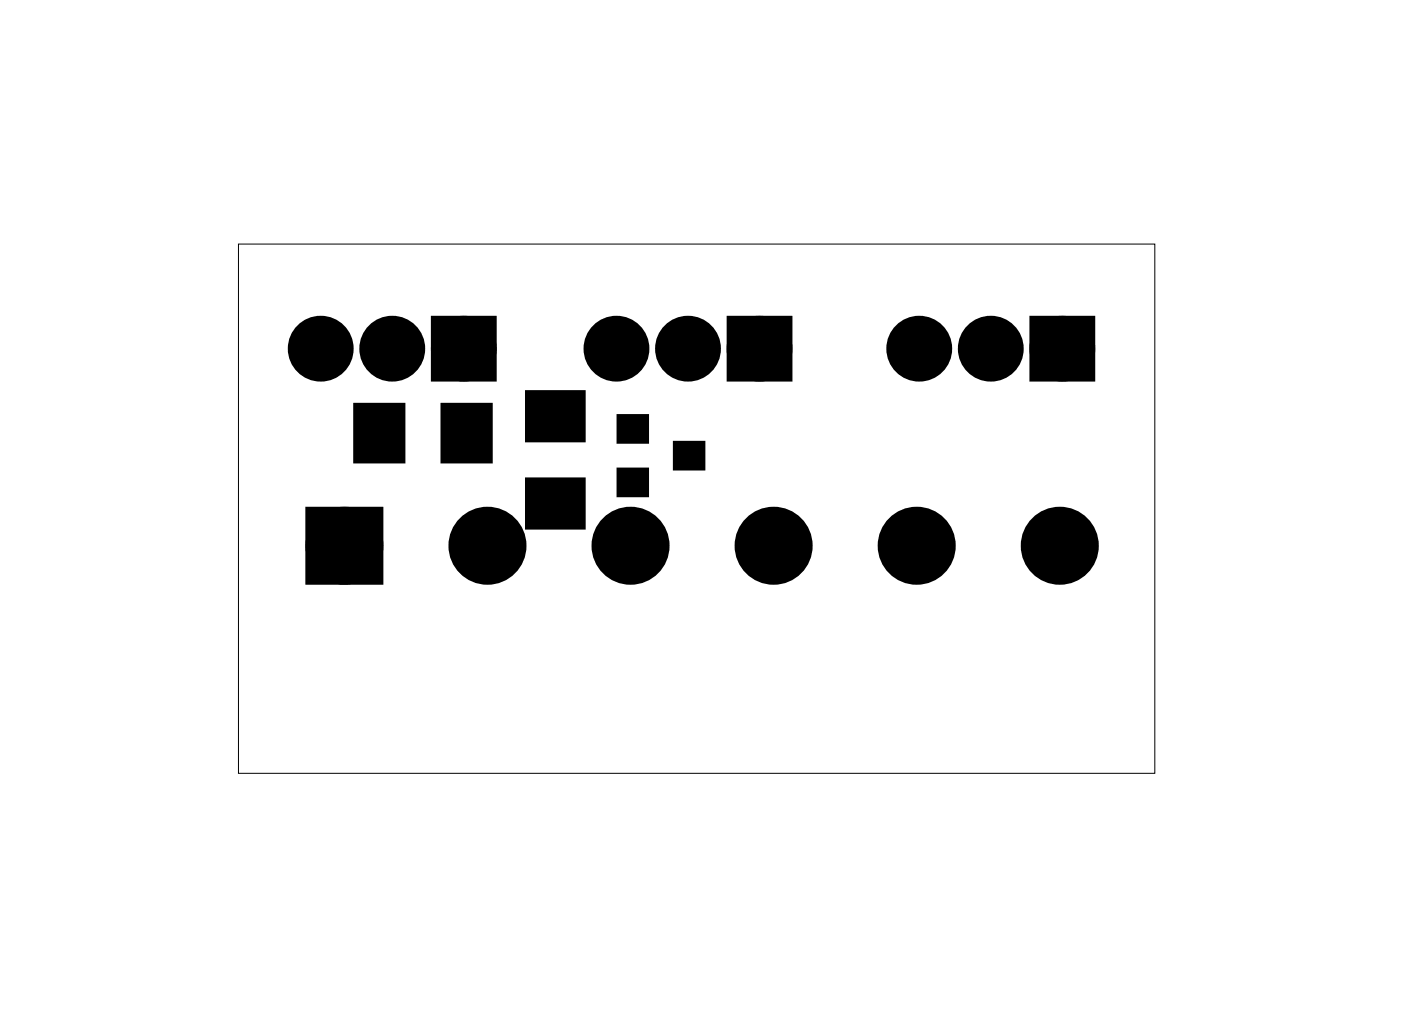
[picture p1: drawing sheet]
<svg xmlns="http://www.w3.org/2000/svg" width="50mm" height="36mm" viewBox="0 0 50 36" stroke-linecap="round" stroke-linejoin="round" font-family="sans-serif">
<path d="M8.5 8.7h32.5v18.8h-32.5z" fill="none" stroke="#000" stroke-width=".04"/>
<path d="M11.2 18.4h2v2h-2zM12.7 14.4h1.6v1.9h-1.6zM15.8 14.4h1.6v1.9h-1.6zM15.7 11.6h1.6v1.6h-1.6zM18.8 17.1h1.9v1.6h-1.9zM18.8 14h1.9v1.6h-1.9zM22 14.8h.9v.8h-.9zM22 16.7h.9v.8h-.9zM24 15.8h.9v.8h-.9zM26.2 11.6h1.6v1.6h-1.6zM36.9 11.6h1.6v1.6h-1.6z" fill="#000"/>
<g fill="none" stroke="#000" stroke-width=".76" stroke-linecap="butt">
<path d="M11.2 18.4h2v2h-2zM15.7 11.6h1.6v1.6h-1.6zM26.2 11.6h1.6v1.6h-1.6zM36.9 11.6h1.6v1.6h-1.6z"/>
<circle cx="11.4" cy="12.4" r=".79"/>
<circle cx="12.2" cy="19.4" r="1"/>
<circle cx="13.9" cy="12.4" r=".79"/>
<circle cx="16.5" cy="12.4" r=".79"/>
<circle cx="17.3" cy="19.4" r="1"/>
<circle cx="21.9" cy="12.4" r=".79"/>
<circle cx="22.4" cy="19.4" r="1"/>
<circle cx="24.4" cy="12.4" r=".79"/>
<circle cx="27" cy="12.4" r=".79"/>
<circle cx="27.5" cy="19.4" r="1"/>
<circle cx="32.5" cy="19.4" r="1"/>
<circle cx="32.6" cy="12.4" r=".79"/>
<circle cx="35.2" cy="12.4" r=".79"/>
<circle cx="37.6" cy="19.4" r="1"/>
<circle cx="37.7" cy="12.4" r=".79"/>
</g>
<g fill="#000">
<circle cx="11.4" cy="12.4" r=".79"/>
<circle cx="12.2" cy="19.4" r="1"/>
<circle cx="13.9" cy="12.4" r=".79"/>
<circle cx="16.5" cy="12.4" r=".79"/>
<circle cx="17.3" cy="19.4" r="1"/>
<circle cx="21.9" cy="12.4" r=".79"/>
<circle cx="22.4" cy="19.4" r="1"/>
<circle cx="24.4" cy="12.4" r=".79"/>
<circle cx="27" cy="12.4" r=".79"/>
<circle cx="27.5" cy="19.4" r="1"/>
<circle cx="32.5" cy="19.4" r="1"/>
<circle cx="32.6" cy="12.4" r=".79"/>
<circle cx="35.2" cy="12.4" r=".79"/>
<circle cx="37.6" cy="19.4" r="1"/>
<circle cx="37.7" cy="12.4" r=".79"/>
</g>
<path d="M12.7 14.4h1.6v1.9h-1.6zM15.8 14.4h1.6v1.9h-1.6zM18.8 17.1h1.9v1.6h-1.9zM18.8 14h1.9v1.6h-1.9zM22 14.8h.9v.8h-.9zM22 16.7h.9v.8h-.9zM24 15.8h.9v.8h-.9z" fill="none" stroke="#000" stroke-width=".25"/>
</svg>
